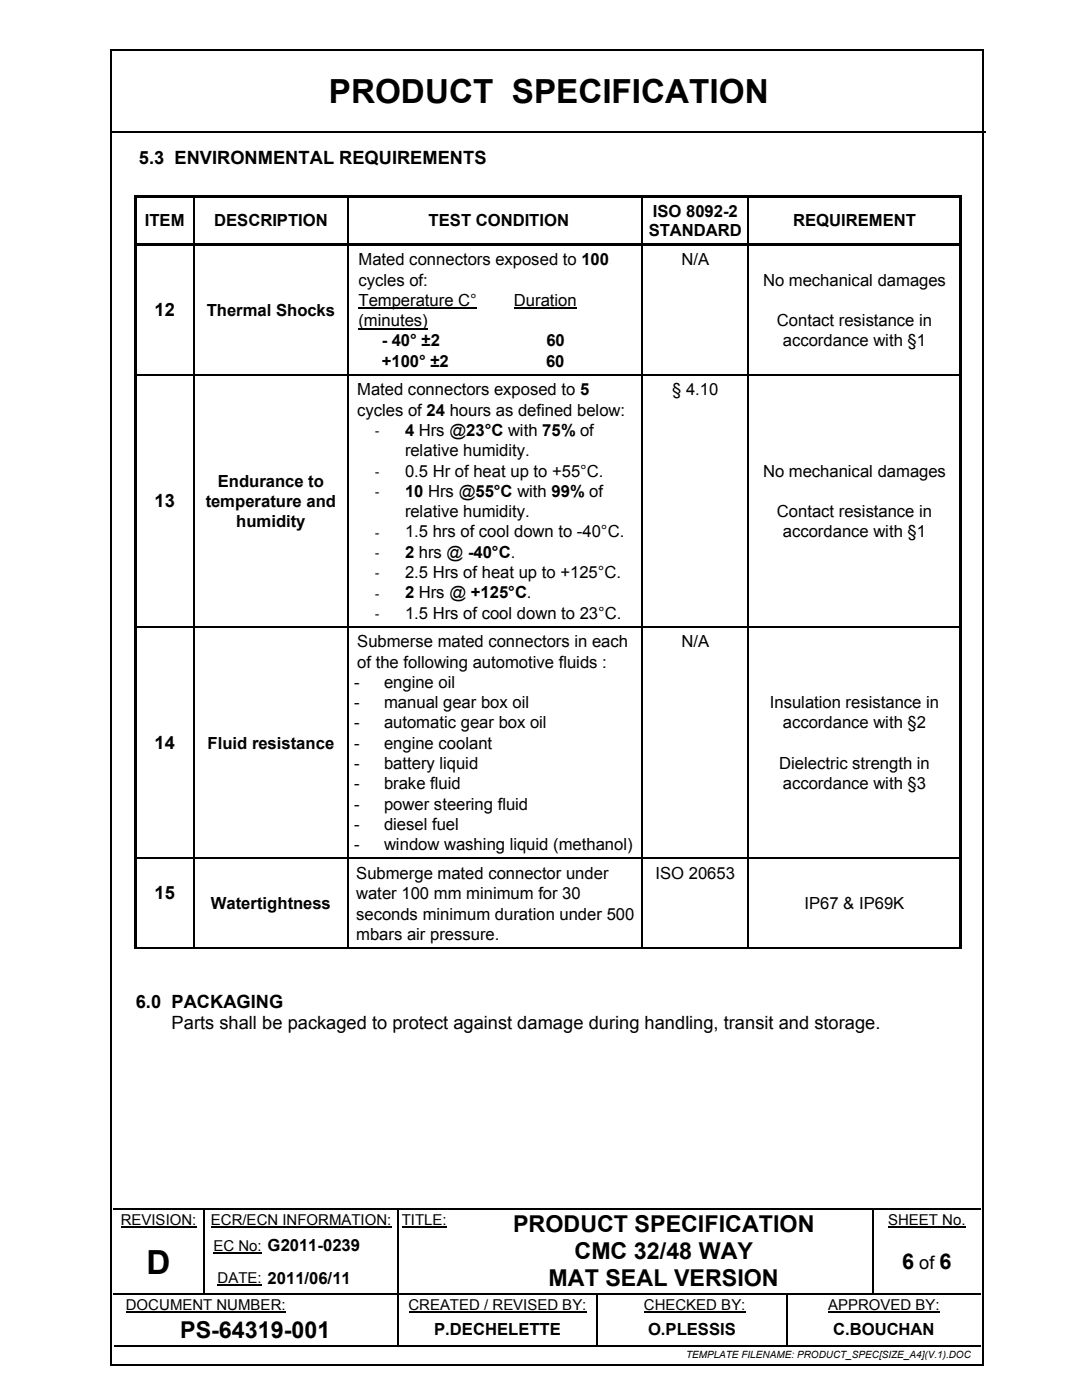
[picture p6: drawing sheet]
<svg xmlns="http://www.w3.org/2000/svg" width="216mm" height="279mm" viewBox="0 0 216 279" stroke-linecap="round" stroke-linejoin="round" font-family="sans-serif">
<defs><g id="words">
<g font-size="6.6">
<text x="65.6" y="20.5">PRODUCT SPECIFICATION</text>
<text x="29.3" y="254.2">D</text>
</g>
<g font-size="4.6">
<text x="102.4" y="246">PRODUCT SPECIFICATION</text>
<text x="114.6" y="251.3">CMC 32/48 WAY</text>
<text x="109.5" y="256.6">MAT SEAL VERSION</text>
<text x="36" y="267">PS-64319-001</text>
</g>
<g font-size="4.3">
<text x="180" y="253.3">6</text>
<text x="187.5" y="253.3">6</text>
</g>
<g font-size="3.6">
<text x="27.7" y="32.8">5.3 ENVIRONMENTAL REQUIREMENTS</text>
<text x="30.8" y="63.1">12</text>
<text x="30.8" y="101.3">13</text>
<text x="30.8" y="149.5">14</text>
<text x="30.8" y="179.5">15</text>
<text x="27.1" y="201.1">6.0 PACKAGING</text>
<text x="34.2" y="205.3">Parts shall be packaged to protect against damage during handling, transit and storage.</text>
<text x="183.4" y="253.3">of</text>
</g>
<g font-size="3.3">
<text x="28.9" y="45.1">ITEM</text>
<text x="42.7" y="45.1">DESCRIPTION</text>
<text x="85.5" y="45.1">TEST CONDITION</text>
<text x="129.4" y="47">STANDARD</text>
<text x="130.3" y="43.2">ISO 8092-2</text>
<text x="158.2" y="45.1">REQUIREMENT</text>
<text x="71.5" y="53">Mated connectors exposed to 100</text>
<text x="136" y="53">N/A</text>
<text x="71.5" y="57">cycles of:</text>
<text x="152.3" y="57">No mechanical damages</text>
<text x="41.3" y="63.1">Thermal Shocks</text>
<text x="71.5" y="61">Temperature C°</text>
<text x="71.5" y="65.1">(minutes)</text>
<text x="102.6" y="61">Duration</text>
<text x="155" y="65.1">Contact resistance in</text>
<text x="76.2" y="69.2">- 40° ±2</text>
<text x="109" y="69.2">60</text>
<text x="156.2" y="69.2">accordance with §1</text>
<text x="76.2" y="73.2">+100° ±2</text>
<text x="109" y="73.2">60</text>
<text x="71.3" y="78.9">Mated connectors exposed to 5</text>
<text x="71.3" y="83">cycles of 24 hours as defined below:</text>
<text x="134.1" y="78.9">§ 4.10</text>
<text x="80.8" y="87">4 Hrs @23°C with 75% of</text>
<text x="80.8" y="91.1">relative humidity.</text>
<text x="80.8" y="95.1">0.5 Hr of heat up to +55°C.</text>
<text x="152.3" y="95.1">No mechanical damages</text>
<text x="41" y="101.2">temperature and</text>
<text x="43.5" y="97.1">Endurance to</text>
<text x="80.8" y="99.2">10 Hrs @55°C with 99% of</text>
<text x="47.1" y="105.2">humidity</text>
<text x="80.8" y="103.2">relative humidity.</text>
<text x="80.8" y="107.3">1.5 hrs of cool down to -40°C.</text>
<text x="155" y="103.2">Contact resistance in</text>
<text x="156.2" y="107.3">accordance with §1</text>
<text x="80.8" y="111.3">2 hrs @ -40°C.</text>
<text x="80.8" y="119.4">2 Hrs @ +125°C.</text>
<text x="80.8" y="115.4">2.5 Hrs of heat up to +125°C.</text>
<text x="80.8" y="123.5">1.5 Hrs of cool down to 23°C.</text>
<text x="71.3" y="129.2">Submerse mated connectors in each</text>
<text x="136" y="129.2">N/A</text>
<text x="70.7" y="137.3">-</text>
<text x="71.3" y="133.2">of the following automotive fluids :</text>
<text x="76.6" y="137.3">engine oil</text>
<text x="70.7" y="141.3">-</text>
<text x="76.6" y="141.3">manual gear box oil</text>
<text x="153.6" y="141.3">Insulation resistance in</text>
<text x="41.4" y="149.4">Fluid resistance</text>
<text x="70.7" y="145.4">-</text>
<text x="70.7" y="149.4">-</text>
<text x="76.6" y="145.4">automatic gear box oil</text>
<text x="76.6" y="149.4">engine coolant</text>
<text x="156.2" y="145.4">accordance with §2</text>
<text x="70.7" y="153.5">-</text>
<text x="76.6" y="153.5">battery liquid</text>
<text x="155.5" y="153.5">Dielectric strength in</text>
<text x="70.7" y="157.5">-</text>
<text x="70.7" y="161.6">-</text>
<text x="76.6" y="157.5">brake fluid</text>
<text x="76.6" y="161.6">power steering fluid</text>
<text x="156.2" y="157.5">accordance with §3</text>
<text x="70.7" y="165.6">-</text>
<text x="76.6" y="165.6">diesel fuel</text>
<text x="70.7" y="169.7">-</text>
<text x="76.6" y="169.7">window washing liquid (methanol)</text>
<text x="71.1" y="175.4">Submerge mated connector under</text>
<text x="71.1" y="179.5">water 100 mm minimum for 30</text>
<text x="130.8" y="175.4">ISO 20653</text>
<text x="42.1" y="181.5">Watertightness</text>
<text x="71.1" y="183.5">seconds minimum duration under 500</text>
<text x="160.5" y="181.5">IP67 &amp; IP69K</text>
<text x="71.1" y="187.6">mbars air pressure.</text>
<text x="86.7" y="266.4">P.DECHELETTE</text>
<text x="129.3" y="266.4">O.PLESSIS</text>
<text x="166.2" y="266.4">C.BOUCHAN</text>
</g>
<g font-size="3">
<text x="24.1" y="244.4">REVISION:</text>
<text x="42.1" y="244.4">ECR/ECN INFORMATION:</text>
<text x="80.2" y="244.4">TITLE:</text>
<text x="177.2" y="244.4">SHEET No.</text>
<text x="42.6" y="249.6">EC No: G2011-0239</text>
<text x="43.4" y="256.1">DATE: 2011/06/11</text>
<text x="25.1" y="261.4">DOCUMENT NUMBER:</text>
<text x="81.5" y="261.4">CREATED / REVISED BY:</text>
<text x="128.5" y="261.4">CHECKED BY:</text>
<text x="165.2" y="261.4">APPROVED BY:</text>
</g>
<g font-size="2.5">
<text x="74.8" y="86.9">-</text>
<text x="74.8" y="95">-</text>
<text x="74.8" y="99.1">-</text>
<text x="74.8" y="107.1">-</text>
<text x="74.8" y="111.2">-</text>
<text x="74.8" y="115.3">-</text>
<text x="74.8" y="119.3">-</text>
<text x="74.8" y="123.4">-</text>
</g>
<text font-size="2" x="136.9" y="271">TEMPLATE FILENAME: PRODUCT_SPEC[SIZE_A4](V.1).DOC</text>
</g></defs>
<path d="M22.1 26.3h174.7" fill="none" stroke="#000" stroke-width=".34"/>
<path d="M24.1 244.8h15.1M42.1 244.8h36M42.6 250h9.6M80.2 244.8h8.9M177.2 244.8h15.5M25.1 261.8h31.9M81.5 261.8h35.5M128.5 261.8h20.2M165.2 261.8h22.3" fill="none" stroke="#000" stroke-width=".21"/>
<path d="M22.7 241.2h18M41 241.2h38.3M79.7 241.2h11.1M91.1 241.2h82.9M174.3 241.2h21.4M22.7 268.6h56.6M79.5 262.7v5.7M79.6 268.6h39.4M119.1 262.7v5.7M119.3 268.6h37.5M157.2 268.6h38.5" fill="none" stroke="#000" stroke-width=".32"/>
<g fill="#000">
<path d="M40.7 241.4h.2v.2h-.2zM40.7 241.1h.3v.3h-.3zM40.7 245.1h.2v.9h-.2zM40.7 251.6h.2v.9h-.2zM40.7 258.1h.2v.2h-.2zM52.2 258.1h.3v.2h-.3zM79.3 241.4h.3v.2h-.3zM79.3 241.1h.4v.3h-.4zM79.3 245.1h.3v.9h-.3zM79.3 251.6h.3v.9h-.3zM79.3 258.1h.3v.5h-.3zM90.8 241.1h.3v.3h-.3z"/>
<path d="M90.8 258.1h.3v.2h-.3zM119 258.3h.3v.3h-.3zM119 258.1h.3v.2h-.3zM156.8 258.3h.3v.3h-.3zM156.8 258.1h.3v.2h-.3zM174 241.4h.2v.2h-.2zM174 241.1h.3v.3h-.3zM174 245.1h.2v.9h-.2zM174 251.6h.2v.9h-.2zM174 258.1h.2v.2h-.2zM79.3 262.2h.3v.5h-.3zM79.3 268.4h.3v.3h-.3z"/>
<path d="M119 262.2h.3v.5h-.3zM119 268.4h.3v.3h-.3zM156.8 262.2h.3v.5h-.3zM156.8 268.4h.4v.3h-.4z"/>
</g>
<path d="M40.8 241.6v3.5M40.8 246v5.6M40.8 252.5v5.6M79.5 241.6v3.5M79.5 246v5.6M79.5 252.5v5.6M79.5 258.6v3.6" fill="none" stroke="#000" stroke-width=".25"/>
<g fill="none" stroke="#000" stroke-width=".23">
<path d="M22.7 258.2h18M40.9 258.2h11.3M43.4 256.5h8.8M52.5 258.2h26.8M79.6 258.2h11.2M91.1 258.2h27.9M119.1 258.6v3.6M119.3 258.2h37.5M157 258.6v3.6M157.1 258.2h16.9M174.1 241.6v3.5M174.1 246v5.6"/>
<path d="M174.1 252.5v5.6M174.2 258.2h21.5M157 262.7v5.7"/>
</g>
<path d="M27.1 11.5h17.7v13.4h-17.7z" fill-rule="evenodd" fill="#fff"/>
<g fill="#000">
<path d="M22 9.8h.3v.3h-.3zM196 9.8h.4v.3h-.4zM26.8 38.9h.5v.5h-.5zM27.3 38.9h.5v.5h-.5zM27.8 38.9h10.9v.5h-10.9zM38.7 38.9h.5v.5h-.5zM39.2 38.9h30v.5h-30zM69.2 38.9h.5v.5h-.5zM69.7 38.9h58.4v.5h-58.4zM128.1 38.9h.4v.5h-.4zM128.5 38.9h20.7v.5h-20.7zM149.2 38.9h.5v.5h-.5z"/>
<path d="M149.7 38.9h41.7v.5h-41.7zM191.4 38.9h.5v.5h-.5zM26.8 38.9h.5v1.3h-.5zM26.8 40.2h.5v8.3h-.5zM26.8 48.5h.5v1.2h-.5zM27.3 48.5h11.4v.5h-11.4zM38.7 39.4h.2v.8h-.2zM38.7 49h.2v.7h-.2zM38.7 48.5h.5v.5h-.5zM39.2 48.5h30v.5h-30zM69.2 39.4h.3v.8h-.3zM69.2 49h.3v.7h-.3z"/>
<path d="M69.2 48.5h.5v.5h-.5zM69.7 48.5h58.4v.5h-58.4zM128.1 39.4h.2v.8h-.2zM128.1 49h.2v.7h-.2zM128.1 48.5h.4v.5h-.4zM128.5 48.5h20.7v.5h-20.7zM149.2 39.4h.3v.8h-.3zM149.2 49h.3v.7h-.3zM149.2 48.5h.5v.5h-.5zM149.7 48.5h41.7v.5h-41.7zM191.4 39.4h.5v.8h-.5zM191.4 40.2h.5v8.3h-.5z"/>
<path d="M191.4 48.5h.5v1.2h-.5zM26.8 49.7h.5v25h-.5zM26.8 74.7h.5v1h-.5zM38.7 74.7h.2v1h-.2zM69.2 74.7h.3v1h-.3zM128.1 74.7h.2v1h-.2zM149.2 74.7h.3v1h-.3zM191.4 49.7h.5v25h-.5zM191.4 74.7h.5v1h-.5zM26.8 75.7h.5v49.3h-.5zM26.8 125h.5v.9h-.5zM38.7 125h.2v.9h-.2z"/>
<path d="M69.2 125h.3v.9h-.3zM128.1 125h.2v.9h-.2zM149.2 125h.3v.9h-.3zM191.4 75.7h.5v49.3h-.5zM191.4 125h.5v.9h-.5zM26.8 125.9h.5v45.3h-.5zM26.8 171.2h.5v1h-.5zM38.7 171.2h.2v1h-.2zM69.2 171.2h.3v1h-.3zM128.1 171.2h.2v1h-.2zM149.2 171.2h.3v1h-.3zM191.4 125.9h.5v45.3h-.5z"/>
<path d="M191.4 171.2h.5v1h-.5zM26.8 172.2h.5v16.9h-.5zM38.7 189.1h.2v.2h-.2zM69.2 189.1h.3v.2h-.3zM128.1 189.1h.2v.2h-.2zM149.2 189.1h.3v.2h-.3zM191.4 172.2h.5v16.9h-.5zM191.4 189.1h.5v.2h-.5zM22 272.2h.3v.3h-.3zM196 272.2h.4v.3h-.4z"/>
</g>
<g fill="none" stroke="#000" stroke-width=".25">
<path d="M38.8 40.2v8.3M38.8 49.7v25M69.4 40.2v8.3M69.4 49.7v25M38.8 75.7v49.3M69.4 75.7v49.3M38.8 125.9v45.3M69.4 125.9v45.3M27.3 171.3h11.4M38.8 172.2v16.9M38.9 171.3h30.3M69.4 172.2v16.9"/>
<path d="M69.5 171.3h58.6M128.3 171.3h20.9M149.5 171.3h41.9M26.8 189.2h11.9M38.9 189.2h30.3M69.5 189.2h58.6M128.3 189.2h20.9M149.5 189.2h41.9"/>
</g>
<g fill="none" stroke="#000" stroke-width=".23">
<path d="M128.2 40.2v8.3M128.2 49.7v25M149.3 40.2v8.3M149.3 49.7v25M27.3 74.8h11.4M38.9 74.8h30.3M69.5 74.8h58.6M71.5 61.5h23.7M71.5 65.6h13.9M102.6 61.5h12.5M128.2 75.7v49.3M128.3 74.8h20.9"/>
<path d="M149.3 75.7v49.3M149.5 74.8h41.9M27.3 125.1h11.4M38.9 125.1h30.3M69.5 125.1h58.6M128.2 125.9v45.3M128.3 125.1h20.9M149.3 125.9v45.3M149.5 125.1h41.9M128.2 172.2v16.9M149.3 172.2v16.9"/>
</g>
<path d="M22.2 10.1v262.1M22.3 9.9h173.7M196.2 10.1v262.1M22.3 272.4h173.7" fill="none" stroke="#000" stroke-width=".32"/>
<use href="#words"/>
</svg>
